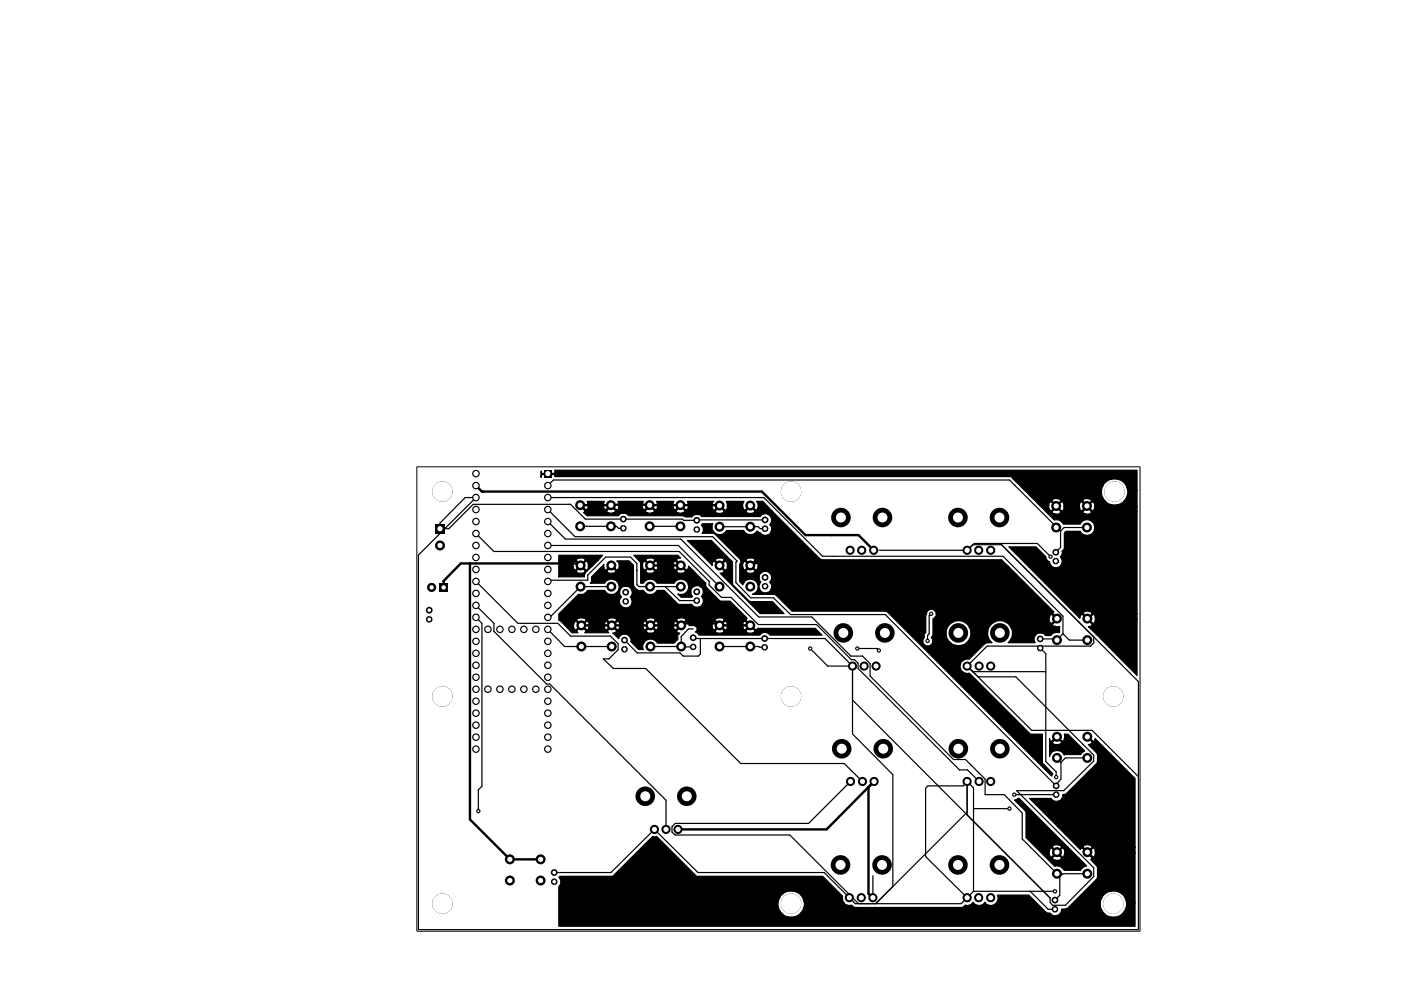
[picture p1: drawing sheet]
<svg xmlns="http://www.w3.org/2000/svg" width="297mm" height="210mm" viewBox="0 0 297 210" stroke-linecap="round" stroke-linejoin="round" font-family="sans-serif">
<path d="M88.4 99h153.3v98.4h-153.3z" fill="none" stroke="#000" stroke-width=".21"/>
<g fill="none" stroke="#000" stroke-width=".25">
<path d="M114.8 99.9v.3l.1 .2h2.6l.1-.2v-.5h123.5v4.3h-2a2.8 2.8 0 0 0-3.9-2.2 2.8 2.8 0 0 0-.9 4.4h-2.9a.95 .95 0 0 0-1.2-.5l-.6 .3v.2h-4.7a1.1 1.1 0 0 0-1.9 0l1 .9 .9-.9h4.7l.9 .9 .9-.9h2.9a2.81 2.81 0 0 0 3.2 .6 2.81 2.81 0 0 0 1.6-2.8h2v3.4h-9a.95 .95 0 0 0-.5-1l-.9 .9h-.4l-1-.9-.2 .1-.2 .9h-3.3l-.2-.9-.3-.1-1 .9h-.3l-.9-.9-.3 .1a1.25 1.25 0 0 0 .3 1.8l.9-1h.3l1 1a.67 .67 0 0 0 .5-.9h3.3l.2 .8 .2 .1 1-1h.4l.9 1 .2-.1 .3-.8h9v1.1h-9.7l-.9-.9-.9 .9h-4.7l-.9-.9-1 .9a.95 .95 0 0 0 1.2 .5l.6-.2 .1-.3h4.7a1.1 1.1 0 0 0 1.8 0h9.7v21.6h-9.5a1.19 1.19 0 0 0-2 0l1 .9 1-.9h9.5v1.2h-8.8a.95 .95 0 0 0-.5-1l-1.1 .9 1.1 1 .2-.1 .3-.8h8.8v11.9l-10.4-10.3 .5-.1 .4-.4-2.1-2.1h-.3l-.2 .8-15.1-15.1h5.8l2.1 2.1 .1 .5 .6 .5a1.32 1.32 0 0 0 1 1.3 1.32 1.32 0 0 0 1.5-.6 1.49 1.49 0 0 0-.2-1.7l.4-.5v-.7l.5-.6v-3.3l.3-.4h3.1a1.62 1.62 0 0 0 2.4 .5 1.62 1.62 0 0 0 0-2.5 1.62 1.62 0 0 0-2.4 .5h-3.7a1.47 1.47 0 0 0-1.9-.8l-9.2-9.3h-96.7l-.1-.4h-2.6l-.2 .6zM100.9 113.1l3.8 3.8h39.3l6.4 6.4v.7l2.6 2.7h2l5.8 5.7h12.3l7.4 7.5h.7l.7 .7v1.1l21.5 21.5h1.7l2.5 2.5M100.9 105.5l-12.2 12.2v79.4h152.7v-52.6l-29.1-29h-6.1l-1.2 1.2M100.9 105.5h-2.3l-5.3 5.4v1.2h1.9l5.1-5.2h20.7l3.1 3.2h20.6l.2 .2 17.3-.1M100.9 105.5v.2M116.1 110.6l3.8 3.7h24.4l16.6 16.5h11.2l8.3 8.3h2.5l1.6 1.6v2.6l17.7 17.7h2.5l4.2 4.2v3.3h4l3.8 3.9v5.5l8 7.9M116.1 105.5h45.9l12.4 12.4h38.3l12.7 12.7v3.8M116.1 103l1.2-1.2h96.7l10.9 10.8M116.1 108l5.8 5.8h29.2l5.2 5.2-.3 .2v4.3l3.2 3.2h4.8l3.6 3.6h20.1l36.1 36.2M116.1 115.7h27.7l8.8 8.7M118.5 117.7h9.3l-1 1.1h-2.7l-.1-.3a1.72 1.72 0 0 0-1.7 0l-.1 .3 .9 1 1-1h2.7l-1.2 1.2h-.9a.81 .81 0 0 0-.5-1l-.9 .9h-.3l-1-.9-.2 .1a1.17 1.17 0 0 0 .2 1.8l1-1h.3l.9 1a.64 .64 0 0 0 .5-.9h.9l-1.1 1h-.4l-1-.9-.9 .9 .1 .3a1.17 1.17 0 0 0 1.8-.3h.4l-.5 .6-.1 .7h-5.4zM123 111.6h7.7l.4 .4h1.1"/>
<path d="M123 107l1.2 1.1 .3-.1a1.72 1.72 0 0 0 0-1.7h3.6l-.1 .2a1.24 1.24 0 0 0 .5 1.6l1.1-1.1 1.1 1.1 .3-.1 .2-.4-.2-1.3h5.4l-.2 .5v.6l.2 .6 .3 .1 1.1-1.1 1.2 1.1a1.22 1.22 0 0 0 .2-1.8h3.7l-.1 .2a1.24 1.24 0 0 0 .4 1.6l1.1-1.1 1.1 1.1 .3-.1 .2-.4-.2-1.3h5.6l-.2 .3a1.24 1.24 0 0 0 .4 1.6l1.1-1.1 1.1 1.1 .3-.1 .2-1.1-.2-.7h3.8l-.2 .3a1.22 1.22 0 0 0 .3 1.6l1.2-1.1 1.1 1.1 .3-.1a1.4 1.4 0 0 0-.1-1.8h1.3l2 2h-3.7l-.9-.9-.9 .9h-4.7l-.9-.9-.9 .9h-6.5l-.9-1-.9 1h-4.6l-1-1-1 1h-6.3l-.9-1-1 1 .1 .3 .8 .2 .9-.2 .1-.3h6.3l.1 .3a1.53 1.53 0 0 0 1.9-.3h4.6l.1 .3 .7 .2 .9-.2 .1-.3h6.5l.1 .3a1.17 1.17 0 0 0 1.7-.3h4.7l.1 .3a1.17 1.17 0 0 0 1.7-.3h3.7l10.1 10.2 .5 .2 38.2 .1h-52.5v-.3l-.5-.2-1.2 .2-.1 .3 .9 1 .9-1h52.5l1.2 1.2h-53a.81 .81 0 0 0-.5-1l-.9 .9h-.4l-1-.9-.2 .1a1.72 1.72 0 0 0 0 1.7l.2 .1 1-1h.4l.9 1 .3-.1 .2-.8h53l1 1h-54.7l-.9-.9-.9 .9 .2 .5a1.24 1.24 0 0 0 1.6-.5h54.7l3.3 3.3h-54.4l-.1-.5-.3-.4a1.34 1.34 0 0 0-.2-2.1 1.34 1.34 0 0 0-2 .7v.9l.3 .5a1.5 1.5 0 0 0 0 1.9 1.34 1.34 0 0 0 1.5 .3 1.34 1.34 0 0 0 .8-1.3h54.4l5.5 5.5h-.3l-.1 .3h-24.6v-.2a1.08 1.08 0 0 0-1.3-.7 1.08 1.08 0 0 0-.8 1.1l-.1 3.8-.4 .4v.8l-.2 .3v.7a1.07 1.07 0 0 0 1 .7 1.07 1.07 0 0 0 1-.7v-.7l-.2-.5 .3-.5v-3.4l.6-.5 .1-.6h24.6l1.2 1.1h-.4l-.9-.9-.4 .2a1.49 1.49 0 0 0 .1 1.6l.3 .1 .9-1h.4l-1.2 1.2 .3 .3 .7 .2 .5-.1v1.3l-1.3 .1-.5 .5h-1.1a1.34 1.34 0 0 0-1.9-.3 1.34 1.34 0 0 0-.3 1.9h-5.8l.4-.4a2.64 2.64 0 0 0-1.1-4.1 2.64 2.64 0 0 0-3.6 2.2h-3.5l-.1-.5a2.64 2.64 0 0 0-4.2-1.4 2.64 2.64 0 0 0 .4 4.4 2.64 2.64 0 0 0 3.9-2v-.5h3.5a2.55 2.55 0 0 0 .9 2.3h-1.1l-.5 .2-3.2 3.2a1.54 1.54 0 0 0-1.9 1.5 1.54 1.54 0 0 0 1.9 1.5l12.7 12.8 .3 .2h2.5v6.1l2.2 2.2-.2 .5-34.9-34.8-20.2-.1-3.6-3.6h-4.8l.4-.1a1.65 1.65 0 0 0 .5-2.4 1.65 1.65 0 0 0-2.4-.4l-.5 .9-.7-.7v-3.7l.3-.4-.1-.5-5.5-5.5-2.6-.1a1.18 1.18 0 0 0-.2-1.7l.3-.4h2.2l-.2 .2a1.75 1.75 0 0 0 2.1 2.1l.9-.8h3.7a1.63 1.63 0 0 0 2.2 .7l.7-.6 .7 .6a1.35 1.35 0 0 0 1.9-.1 1.35 1.35 0 0 0 0-1.9 1.33 1.33 0 0 0-.1-2 1.33 1.33 0 0 0-2 .3h-12.3l-.4-.3a1.47 1.47 0 0 0-1.7 .4h-1.4l-.5-.3h-11.5a1.38 1.38 0 0 0-2.2 0h-6.6l-.8-.6 .4-.4-1.2-1.2zM132.2 110.1v.1M137.7 111.6h6.6M145.7 114.6h5.1l4.2 4.2h-1.5l-.1-.3a1.72 1.72 0 0 0-1.6 0l-.1 .3 .9 1 .9-1h1.5l.3 .3v.9h-1.1a.81 .81 0 0 0-.5-1l-.9 .9 .9 1a.64 .64 0 0 0 .5-.9h1.1v3.9l3.5 3.5 .3 .2h4.7l2.4 2.5h-5.1l-8.4-8.6a.74 .74 0 0 0 .8-.5l-2-2a.64 .64 0 0 0-.5 .8zM152.6 111.7h8.2l.4 .4h1M186.4 116.7h18.6M205 116.7l1.6-1.5h13.3l2.8 2.8M224.9 112.6v3.5l-1.1 1M230.5 111.8h-4.9l-.7 .8M100.9 128.4l3.8 3.8v1.7l11.2 11.1h.7l24.6 24.7v6.2M100.9 123.3l8.9 8.9h8.5l2.7 2.7h8.4l1.6 1.6v1.3l-1.9 1.9h-1.2l2.1 2h6.9l20.1 20.2h22l3.9 3.8M100.9 130.9l1.3 1.3v34.5l-.8 .8v4.5"/>
<path d="M116.1 123.3l.3-.3h8.2v-1.1l3.8-3.8h5.3l1.3 1.4v4.5l.5 .4h8.8M116.1 133.4l3.6 3.7h10M125.4 122.3l2.6-2.6v.1l.2 1 .3 .1 1.2-1.1 1.1 1.1a1.07 1.07 0 0 0 0-1.9l2.6-.1 .9 .9v1.2h-3.7l-.9-.9-1 .9 .1 .3a1.17 1.17 0 0 0 1.8-.3h3.7v3.2l.8 .9 1.3 .1a1.74 1.74 0 0 0 2 .8l.9-.8h1.5l2.4 2.4h-9.1l-.5-1a1.35 1.35 0 0 0 .1-1.9 1.35 1.35 0 0 0-2 0 1.35 1.35 0 0 0 .1 1.9 1.33 1.33 0 0 0 .1 2 1.33 1.33 0 0 0 1.9-.3l.3-.7h9.1l.6 .5h2.9l.1 .3a1.35 1.35 0 0 0 1.9-.1 1.35 1.35 0 0 0 0-1.9 1.34 1.34 0 0 0-.2-2.1 1.34 1.34 0 0 0-2 .8v.8l.3 .5-.1 .2h-2.3l-.7-.7 .2 .1a1.67 1.67 0 0 0 1.9-.8 1.67 1.67 0 0 0-.4-2.1 1.65 1.65 0 0 0-2.5 .6h-3.6l-.2-.3a1.64 1.64 0 0 0-2.7 .3h-.6v-4.4l-1.4-1.6h9.3l.6 .6a.74 .74 0 0 0-.8 .5h-4.7l-.1-.3a1.72 1.72 0 0 0-1.7 0l-.1 .3 1 1 .9-1h4.7l1.1 1.1h-.4l-1-.9-.3 .3-.1 .7h-3.3l-.2-.9-.3-.1-1 .9h-.3l-.9-.9-.5 .3a1.24 1.24 0 0 0 .5 1.6l.9-1h.3l1 1 .3-.1 .2-.8h3.3l.1 .8 .3 .1 1-1h.4l.9 1 .2-.1 .3-.8 1 1h-1.7l-.9-.9-.9 .9h-4.7l-.9-.9-1 .9 .1 .3a1.17 1.17 0 0 0 1.8-.3h4.7v.3a1.17 1.17 0 0 0 1.8-.3h1.7l2.6 2.7v.6l.2 .4 2.8 2.7 2.2 .1 3.6 3.6-.2 .4h-4.7l-.1-.3-.4-.2-1.2 .2-.1 .3h-6.3l-.1-.3-.5-.2-1.3 .2v.3h-4.6l-.1-.3-.5-.2-1.2 .2-.1 .3h-6.2l-.2-.3a1.72 1.72 0 0 0-1.7 0l-.1 .3h-4.6l-.2-.4-1-.1-.6 .2-.1 .3 1 1 .9-1h4.6l.9 1 1.1-1h6.2l1 1 .9-1h4.6l1 1 .9-1h6.3l.9 1 .9-1h4.7l1.1 1.1h-.4l-1-.9-.3 .3-.1 .7h-3.3l-.2-.9-.3-.1-.9 .9h-.4l-.9-.9-.4 .3a1.24 1.24 0 0 0 .4 1.6l.9-1h.4l.9 1 .3-.1 .2-.8h3.3l.2 .8 .2 .1 1-1h.4l.9 1 .4-.4h12.2l.5 .5h-13.3l-.9-.9-.9 .9h-4.7l-.9-.9-.9 .9 .2 .5a1.24 1.24 0 0 0 1.6-.5h4.7l.1 .3a1.17 1.17 0 0 0 1.7-.3h13.3l1 1h-11l-.3-.3a1.27 1.27 0 0 0-1.9 .3h-12.9l-.1-.3-.7-.4 .4-.4-.1-.6-.5-.4h-1.1l-.3-.8-.2-.1-1 .9h-.4l-.9-.9a.87 .87 0 0 0-.5 1h-3.2l-.1-.7-.4-.3-1 .9h-.3l-1-.9a.87 .87 0 0 0-.5 1h-4.9l-.1-.7-.4-.3-1 .9h-.3l-1-.9a.87 .87 0 0 0-.5 1h-3.2l-.1-.7-.4-.3-.9 .9h-.5l-.9-.9a1.1 1.1 0 0 0 0 1.9l.9-1h.5l.9 1 .3-.1 .2-.8h3.2a.74 .74 0 0 0 .5 .9l1-1h.3l1 1 .3-.1 .2-.8h4.9l.2 .8 .3 .1 1-1h.3l1 1 .2-.1 .3-.8h3.2l.1 .5 .4 .4 .9-1h.4l-1.1 1.1h-4.6l-.9-.9-1 .9 .3 .5a1.24 1.24 0 0 0 1.6-.5h4.6l.2 .5h.4l-.4 .5v1l-.8 .7h-3.5l-.2-.3a1.67 1.67 0 0 0-2-.4 1.67 1.67 0 0 0-.9 1.9l.1 .1h-1l-1.7-1.7 .1-.1a1.34 1.34 0 0 0-1.1-1.4 1.34 1.34 0 0 0-1.5 .9l-1.3-1.2h.4l.5-.5-1.1-.9-.9 .9 .3 .5h-5.1l.2-.5-.9-.9-1 .9 .2 .5h-1.2l-2.5-2.6-.3-.1v-1.3l4.1-4.2a1.74 1.74 0 0 0 2-.8h3.6l.4 .5a1.66 1.66 0 0 0 2.1 0 1.66 1.66 0 0 0 .4-2 1.64 1.64 0 0 0-2.9 0h-3l.2-.3zM129.6 124.4h-6.5l-6.5 6.5h-.5M137.9 137.1h6.5M141 124.4l3.1 2.9h3.6M147 135.2l.1 .2h27.8l5.8 5.8M147 133.3h-1l-1.6 1.7v2.2h2.6M148.5 135.4v3.3l-.4 .4h-3.2l-.7-.7h-9.1l-2.7-2.7M152.6 137.1h8.3l.2 .1h1M171.8 137.5l3.7 3.7h5.2M181.8 137.5h.1"/>
<path d="M181.8 137.5h4.2l.3 .4M196.7 135.9h.1M197.4 130.1l-.4 .5v3.8l-.3 .3v1.2M220.5 137.4l1.2 1.2v22.9l2.2 2.2v1.1M220.5 135.5h3.3l.3 .2M224.1 135.7h.1M225.4 134.4l1.3 1.3h3.8M225.4 134.4l-1.3 1.3M231.9 135v1.3l-.7 .7h-21.9l-4.3 4.2M180.7 141.2v14.4l8.6 8.7v23.7M180.7 148.4l42 42M205 141.2l13.8 13.7h12.7l9.9 9.8"/>
<path d="M205 141.2l1.3 1.2h15.4M206 142.2l1.4 1.3h8l16.5 16.6v1.3l-6.4 6.2h-10l16.4 16.4v1.8l-6 6.1h-2.7l-.5-.6v-.9M206.9 141.2h.7M222.5 156.6l.2 .5 .3 .1 1.1-1.1 1.1 1.1a.95 .95 0 0 0 .5-1.2v-.3h.7l1.7 1.7h-3l-1-1-1 1 .1 .2a1.25 1.25 0 0 0 1.9-.2h3l1.9 1.8-.9 .8-3.5 .1a1.62 1.62 0 0 0-1.7-1 1.62 1.62 0 0 0-1.4 1.3zM180.7 165.3l-9.3 9.3h-28.2l-.7 .7v1.1l.7 .6h24.3l14.5 14.6M205 165.7l1.4 1.3v22M205 165.7v7.1l17.7 17.6M205 165.7l-.8 .9h-7.4l-.6 .5v14.5l8.8 8.7M205 172.2l-19.3 19.4M206.4 171.4h7.6M210 165.7l-.4 .5M214 171.4h.1"/>
<path d="M215 168.5h.1M215 168.5h8.9M215.1 169.6l1-.3 10.3 10.3h-1.3l-.1-.2a1.25 1.25 0 0 0-1.9 .2l1 1 1-1h1.3l1.2 1.2h-1.9a.95 .95 0 0 0-.5-1l-.9 .9h-.4l-.9-.9-.3 .1a1.25 1.25 0 0 0 .3 1.8l.9-1h.4l.9 1h.3l.2-.9h1.9l1.1 1.1h-3.6l-1-.9-1 .9 .1 .3a1.25 1.25 0 0 0 1.9-.3h3.6l1.7 1.7-.6 .2-.7 .7h-3.5l-.2-.3a1.57 1.57 0 0 0-1.8-.5l-6.1-6.1v-5.3v-.3zM223.8 166.5l.1 .1M223.9 164.8h.1M224.1 160.7l.8 .9M224.9 161.6v3.6l-1.1 1.3M230.5 160.7h-4.6l-1 .9M114.6 186.7l.3 .2M117.5 185h12l9.3-9.1 9.2 9.1h26.7l6.6 6.6h22.5l2.6-2.6M118.6 185.8h11.3l8.5-8.5h.8l8.5 8.5h26.7l4.3 4.2-.1 .5 .3 .9h-8.4a2.81 2.81 0 0 0-4.2-2.1 2.81 2.81 0 0 0 0 4.8 2.81 2.81 0 0 0 4.2-2.1v-.6h8.4l.5 .4 .5 .2 .6-.1 .7 .5h22.8l.7-.5a1.4 1.4 0 0 0 1.7-.6 1.44 1.44 0 0 0 2.4 0 1.52 1.52 0 0 0 2 .5 1.52 1.52 0 0 0 .6-2h6.7l3.8 3.7a1.27 1.27 0 0 1 1.3 .6 1.36 1.36 0 0 0 1.9-1.4h.8l.4-.1 6.1-6.1 .3-.4v-2.2l-1.4-1.7 .3-.3-2.1-2.1-.4 .3-10.8-10.8h4.6a1.34 1.34 0 0 0 1.5 .5 1.34 1.34 0 0 0 .9-1.4h.7l6.5-6.6 .2-.3v-1.5l-2-2.1 .5-.1 .4-.4-1.2-1.1 .2-.2 1.2 1.1 .2-.1 .2-.5 8.5 8.5v14.5h-9.1a1.19 1.19 0 0 0-2 0l1 1 1-1h9.1v1.2h-8.4a.95 .95 0 0 0-.5-1l-1.1 .9 1.1 1h.2l.3-.9h8.4v10.6h-1.8a2.81 2.81 0 0 0-4.3-2.1 2.81 2.81 0 0 0 0 4.8 2.81 2.81 0 0 0 4.3-2.1v-.6h1.8v5h-122.2v-8.4a1.3 1.3 0 0 0 0-1.9zM180.6 189.8l-.5 .5"/>
<path d="M185.1 185.7v4.6M206.4 189h17.3M209.6 189.9l.4 .4M218.4 189l3.8 3.8h1.5M223.7 189h.1M224.7 185.8v4l-1 1M230.5 185.3h-5.1l-.7 .5"/>
</g>
<path d="M99.6 119.5v54.2l8.5 8.5h6.5M100.9 103l1.3 1.2h59.3l9.3 9.3h11.2l3.2 3.2M123 107.1l14.7-.1 14.9 .2M123.1 119.9l-.3-.4h-25.1l-3.6 3.7v1.3M129.9 119.6l-.3 .3M137.6 119.6l.2 .3h6.5M159.1 119.9l.5-.5h52.6l11.9 11.7M123.3 132.6h21.1l.4-.4h7.3l.5 .4h6.5M184.1 166.9l-8.9 9h-31.5M184.1 166.9v22.6l1 .8M185.3 165.7l-1.2 1.2" fill="none" stroke="#000" stroke-width=".51"/>
<g fill="#000">
<path d="M92.3 111.2h2v1.9h-2zM115.3 99.7h1.6v1.6h-1.6zM114.8 99.9v.3l.1 .2h2.6l.1-.2v-.5h123.5v4.3h-2a2.8 2.8 0 0 0-3.9-2.2 2.8 2.8 0 0 0-.9 4.4h-2.9a.95 .95 0 0 0-1.2-.5l-.6 .3v.2h-4.7a1.1 1.1 0 0 0-1.9 0l1 .9 .9-.9h4.7l.9 .9 .9-.9h2.9a2.81 2.81 0 0 0 3.2 .6 2.81 2.81 0 0 0 1.6-2.8h2v3.4h-9a.95 .95 0 0 0-.5-1l-.9 .9h-.4l-1-.9-.2 .1-.2 .9h-3.3l-.2-.9-.3-.1-1 .9h-.3l-.9-.9-.3 .1a1.25 1.25 0 0 0 .3 1.8l.9-1h.3l1 1a.67 .67 0 0 0 .5-.9h3.3l.2 .8 .2 .1 1-1h.4l.9 1 .2-.1 .3-.8h9v1.1h-9.7l-.9-.9-.9 .9h-4.7l-.9-.9-1 .9a.95 .95 0 0 0 1.2 .5l.6-.2 .1-.3h4.7a1.1 1.1 0 0 0 1.8 0h9.7v21.6h-9.5a1.19 1.19 0 0 0-2 0l1 .9 1-.9h9.5v1.2h-8.8a.95 .95 0 0 0-.5-1l-1.1 .9 1.1 1 .2-.1 .3-.8h8.8v11.9l-10.4-10.3 .5-.1 .4-.4-2.1-2.1h-.3l-.2 .8-15.1-15.1h5.8l2.1 2.1 .1 .5 .6 .5a1.32 1.32 0 0 0 1 1.3 1.32 1.32 0 0 0 1.5-.6 1.49 1.49 0 0 0-.2-1.7l.4-.5v-.7l.5-.6v-3.3l.3-.4h3.1a1.62 1.62 0 0 0 2.4 .5 1.62 1.62 0 0 0 0-2.5 1.62 1.62 0 0 0-2.4 .5h-3.7a1.47 1.47 0 0 0-1.9-.8l-9.2-9.3h-96.7l-.1-.4h-2.6l-.2 .6zM131.7 111.5l.5-.2v1.4a.7 .7 0 0 1-.7-.4 .7 .7 0 0 1 .2-.8zM132.2 111.3a.7 .7 0 0 1 .7 .7 .7 .7 0 0 1-.7 .7zM125.4 122.3l2.6-2.6v.1l.2 1 .3 .1 1.2-1.1 1.1 1.1a1.07 1.07 0 0 0 0-1.9l2.6-.1 .9 .9v1.2h-3.7l-.9-.9-1 .9 .1 .3a1.17 1.17 0 0 0 1.8-.3h3.7v3.2l.8 .9 1.3 .1a1.74 1.74 0 0 0 2 .8l.9-.8h1.5l2.4 2.4h-9.1l-.5-1a1.35 1.35 0 0 0 .1-1.9 1.35 1.35 0 0 0-2 0 1.35 1.35 0 0 0 .1 1.9 1.33 1.33 0 0 0 .1 2 1.33 1.33 0 0 0 1.9-.3l.3-.7h9.1l.6 .5h2.9l.1 .3a1.35 1.35 0 0 0 1.9-.1 1.35 1.35 0 0 0 0-1.9 1.34 1.34 0 0 0-.2-2.1 1.34 1.34 0 0 0-2 .8v.8l.3 .5-.1 .2h-2.3l-.7-.7 .2 .1a1.67 1.67 0 0 0 1.9-.8 1.67 1.67 0 0 0-.4-2.1 1.65 1.65 0 0 0-2.5 .6h-3.6l-.2-.3a1.64 1.64 0 0 0-2.7 .3h-.6v-4.4l-1.4-1.6h9.3l.6 .6a.74 .74 0 0 0-.8 .5h-4.7l-.1-.3a1.72 1.72 0 0 0-1.7 0l-.1 .3 1 1 .9-1h4.7l1.1 1.1h-.4l-1-.9-.3 .3-.1 .7h-3.3l-.2-.9-.3-.1-1 .9h-.3l-.9-.9-.5 .3a1.24 1.24 0 0 0 .5 1.6l.9-1h.3l1 1 .3-.1 .2-.8h3.3l.1 .8 .3 .1 1-1h.4l.9 1 .2-.1 .3-.8 1 1h-1.7l-.9-.9-.9 .9h-4.7l-.9-.9-1 .9 .1 .3a1.17 1.17 0 0 0 1.8-.3h4.7v.3a1.17 1.17 0 0 0 1.8-.3h1.7l2.6 2.7v.6l.2 .4 2.8 2.7 2.2 .1 3.6 3.6-.2 .4h-4.7l-.1-.3-.4-.2-1.2 .2-.1 .3h-6.3l-.1-.3-.5-.2-1.3 .2v.3h-4.6l-.1-.3-.5-.2-1.2 .2-.1 .3h-6.2l-.2-.3a1.72 1.72 0 0 0-1.7 0l-.1 .3h-4.6l-.2-.4-1-.1-.6 .2-.1 .3 1 1 .9-1h4.6l.9 1 1.1-1h6.2l1 1 .9-1h4.6l1 1 .9-1h6.3l.9 1 .9-1h4.7l1.1 1.1h-.4l-1-.9-.3 .3-.1 .7h-3.3l-.2-.9-.3-.1-.9 .9h-.4l-.9-.9-.4 .3a1.24 1.24 0 0 0 .4 1.6l.9-1h.4l.9 1 .3-.1 .2-.8h3.3l.2 .8 .2 .1 1-1h.4l.9 1 .4-.4h12.2l.5 .5h-13.3l-.9-.9-.9 .9h-4.7l-.9-.9-.9 .9 .2 .5a1.24 1.24 0 0 0 1.6-.5h4.7l.1 .3a1.17 1.17 0 0 0 1.7-.3h13.3l1 1h-11l-.3-.3a1.27 1.27 0 0 0-1.9 .3h-12.9l-.1-.3-.7-.4 .4-.4-.1-.6-.5-.4h-1.1l-.3-.8-.2-.1-1 .9h-.4l-.9-.9a.87 .87 0 0 0-.5 1h-3.2l-.1-.7-.4-.3-1 .9h-.3l-1-.9a.87 .87 0 0 0-.5 1h-4.9l-.1-.7-.4-.3-1 .9h-.3l-1-.9a.87 .87 0 0 0-.5 1h-3.2l-.1-.7-.4-.3-.9 .9h-.5l-.9-.9a1.1 1.1 0 0 0 0 1.9l.9-1h.5l.9 1 .3-.1 .2-.8h3.2a.74 .74 0 0 0 .5 .9l1-1h.3l1 1 .3-.1 .2-.8h4.9l.2 .8 .3 .1 1-1h.3l1 1 .2-.1 .3-.8h3.2l.1 .5 .4 .4 .9-1h.4l-1.1 1.1h-4.6l-.9-.9-1 .9 .3 .5a1.24 1.24 0 0 0 1.6-.5h4.6l.2 .5h.4l-.4 .5v1l-.8 .7h-3.5l-.2-.3a1.67 1.67 0 0 0-2-.4 1.67 1.67 0 0 0-.9 1.9l.1 .1h-1l-1.7-1.7 .1-.1a1.34 1.34 0 0 0-1.1-1.4 1.34 1.34 0 0 0-1.5 .9l-1.3-1.2h.4l.5-.5-1.1-.9-.9 .9 .3 .5h-5.1l.2-.5-.9-.9-1 .9 .2 .5h-1.2l-2.5-2.6-.3-.1v-1.3l4.1-4.2a1.74 1.74 0 0 0 2-.8h3.6l.4 .5a1.66 1.66 0 0 0 2.1 0 1.66 1.66 0 0 0 .4-2 1.64 1.64 0 0 0-2.9 0h-3l.2-.3zM147.2 111.8l.5-.2v1.4a.7 .7 0 0 1-.6-.5 .7 .7 0 0 1 .1-.7zM147.7 111.6a.7 .7 0 0 1 .7 .7 .7 .7 0 0 1-.7 .7zM145.7 114.6h5.1l4.2 4.2h-1.5l-.1-.3a1.72 1.72 0 0 0-1.6 0l-.1 .3 .9 1 .9-1h1.5l.3 .3v.9h-1.1a.81 .81 0 0 0-.5-1l-.9 .9 .9 1a.64 .64 0 0 0 .5-.9h1.1v3.9l3.5 3.5 .3 .2h4.7l2.4 2.5h-5.1l-8.4-8.6a.74 .74 0 0 0 .8-.5l-2-2a.64 .64 0 0 0-.5 .8zM123 107l1.2 1.1 .3-.1a1.72 1.72 0 0 0 0-1.7h3.6l-.1 .2a1.24 1.24 0 0 0 .5 1.6l1.1-1.1 1.1 1.1 .3-.1 .2-.4-.2-1.3h5.4l-.2 .5v.6l.2 .6 .3 .1 1.1-1.1 1.2 1.1a1.22 1.22 0 0 0 .2-1.8h3.7l-.1 .2a1.24 1.24 0 0 0 .4 1.6l1.1-1.1 1.1 1.1 .3-.1 .2-.4-.2-1.3h5.6l-.2 .3a1.24 1.24 0 0 0 .4 1.6l1.1-1.1 1.1 1.1 .3-.1 .2-1.1-.2-.7h3.8l-.2 .3a1.22 1.22 0 0 0 .3 1.6l1.2-1.1 1.1 1.1 .3-.1a1.4 1.4 0 0 0-.1-1.8h1.3l2 2h-3.7l-.9-.9-.9 .9h-4.7l-.9-.9-.9 .9h-6.5l-.9-1-.9 1h-4.6l-1-1-1 1h-6.3l-.9-1-1 1 .1 .3 .8 .2 .9-.2 .1-.3h6.3l.1 .3a1.53 1.53 0 0 0 1.9-.3h4.6l.1 .3 .7 .2 .9-.2 .1-.3h6.5l.1 .3a1.17 1.17 0 0 0 1.7-.3h4.7l.1 .3a1.17 1.17 0 0 0 1.7-.3h3.7l10.1 10.2 .5 .2 38.2 .1h-52.5v-.3l-.5-.2-1.2 .2-.1 .3 .9 1 .9-1h52.5l1.2 1.2h-53a.81 .81 0 0 0-.5-1l-.9 .9h-.4l-1-.9-.2 .1a1.72 1.72 0 0 0 0 1.7l.2 .1 1-1h.4l.9 1 .3-.1 .2-.8h53l1 1h-54.7l-.9-.9-.9 .9 .2 .5a1.24 1.24 0 0 0 1.6-.5h54.7l3.3 3.3h-54.4l-.1-.5-.3-.4a1.34 1.34 0 0 0-.2-2.1 1.34 1.34 0 0 0-2 .7v.9l.3 .5a1.5 1.5 0 0 0 0 1.9 1.34 1.34 0 0 0 1.5 .3 1.34 1.34 0 0 0 .8-1.3h54.4l5.5 5.5h-.3l-.1 .3h-24.6v-.2a1.08 1.08 0 0 0-1.3-.7 1.08 1.08 0 0 0-.8 1.1l-.1 3.8-.4 .4v.8l-.2 .3v.7a1.07 1.07 0 0 0 1 .7 1.07 1.07 0 0 0 1-.7v-.7l-.2-.5 .3-.5v-3.4l.6-.5 .1-.6h24.6l1.2 1.1h-.4l-.9-.9-.4 .2a1.49 1.49 0 0 0 .1 1.6l.3 .1 .9-1h.4l-1.2 1.2 .3 .3 .7 .2 .5-.1v1.3l-1.3 .1-.5 .5h-1.1a1.34 1.34 0 0 0-1.9-.3 1.34 1.34 0 0 0-.3 1.9h-5.8l.4-.4a2.64 2.64 0 0 0-1.1-4.1 2.64 2.64 0 0 0-3.6 2.2h-3.5l-.1-.5a2.64 2.64 0 0 0-4.2-1.4 2.64 2.64 0 0 0 .4 4.4 2.64 2.64 0 0 0 3.9-2v-.5h3.5a2.55 2.55 0 0 0 .9 2.3h-1.1l-.5 .2-3.2 3.2a1.54 1.54 0 0 0-1.9 1.5 1.54 1.54 0 0 0 1.9 1.5l12.7 12.8 .3 .2h2.5v6.1l2.2 2.2-.2 .5-34.9-34.8-20.2-.1-3.6-3.6h-4.8l.4-.1a1.65 1.65 0 0 0 .5-2.4 1.65 1.65 0 0 0-2.4-.4l-.5 .9-.7-.7v-3.7l.3-.4-.1-.5-5.5-5.5-2.6-.1a1.18 1.18 0 0 0-.2-1.7l.3-.4h2.2l-.2 .2a1.75 1.75 0 0 0 2.1 2.1l.9-.8h3.7a1.63 1.63 0 0 0 2.2 .7l.7-.6 .7 .6a1.35 1.35 0 0 0 1.9-.1 1.35 1.35 0 0 0 0-1.9 1.33 1.33 0 0 0-.1-2 1.33 1.33 0 0 0-2 .3h-12.3l-.4-.3a1.47 1.47 0 0 0-1.7 .4h-1.4l-.5-.3h-11.5a1.38 1.38 0 0 0-2.2 0h-6.6l-.8-.6 .4-.4-1.2-1.2zM161.7 111.6l.5-.2v1.4a.7 .7 0 0 1-.6-.4 .7 .7 0 0 1 .1-.8zM162.2 111.4a.7 .7 0 0 1 .7 .7 .7 .7 0 0 1-.7 .7z"/>
<path d="M223.3 118.5l.5-.2v1.4a.7 .7 0 0 1-.6-.5 .7 .7 0 0 1 .1-.7zM223.8 118.3a.7 .7 0 0 1 .7 .7 .7 .7 0 0 1-.7 .7zM90.5 130.8l.5-.2v1.4a.7 .7 0 0 1-.6-.4 .7 .7 0 0 1 .1-.8zM91 130.6a.7 .7 0 0 1 .7 .7 .7 .7 0 0 1-.7 .7zM93.1 123.7h1.8v1.8h-1.8zM118.5 117.7h9.3l-1 1.1h-2.7l-.1-.3a1.72 1.72 0 0 0-1.7 0l-.1 .3 .9 1 1-1h2.7l-1.2 1.2h-.9a.81 .81 0 0 0-.5-1l-.9 .9h-.3l-1-.9-.2 .1a1.17 1.17 0 0 0 .2 1.8l1-1h.3l.9 1a.64 .64 0 0 0 .5-.9h.9l-1.1 1h-.4l-1-.9-.9 .9 .1 .3a1.17 1.17 0 0 0 1.8-.3h.4l-.5 .6-.1 .7h-5.4zM131.9 137.2l.5-.2v1.4a.7 .7 0 0 1-.6-.5 .7 .7 0 0 1 .1-.7zM132.4 137a.7 .7 0 0 1 .7 .7 .7 .7 0 0 1-.7 .7zM132.2 127l.5-.2v1.4a.7 .7 0 0 1-.7-.4 .7 .7 0 0 1 .2-.8zM132.7 126.8a.7 .7 0 0 1 .7 .7 .7 .7 0 0 1-.7 .7zM146.5 136.7l.5-.2v1.4a.7 .7 0 0 1-.7-.5 .7 .7 0 0 1 .2-.7zM147 136.5a.7 .7 0 0 1 .7 .7 .7 .7 0 0 1-.7 .7z"/>
<path d="M147.2 126.8l.5-.2v1.4a.7 .7 0 0 1-.6-.4 .7 .7 0 0 1 .1-.8zM147.7 126.6a.7 .7 0 0 1 .7 .7 .7 .7 0 0 1-.7 .7zM161.6 136.7l.5-.2v1.4a.7 .7 0 0 1-.6-.4 .7 .7 0 0 1 .1-.8zM162.1 136.5a.7 .7 0 0 1 .7 .7 .7 .7 0 0 1-.7 .7zM161.7 123.8l.5-.2v1.4a.7 .7 0 0 1-.6-.4 .7 .7 0 0 1 .1-.8zM162.2 123.6a.7 .7 0 0 1 .7 .7 .7 .7 0 0 1-.7 .7zM220 136.9l.5-.2v1.4a.7 .7 0 0 1-.6-.4 .7 .7 0 0 1 .1-.8zM220.5 136.7a.7 .7 0 0 1 .7 .7 .7 .7 0 0 1-.7 .7zM222.5 156.6l.2 .5 .3 .1 1.1-1.1 1.1 1.1a.95 .95 0 0 0 .5-1.2v-.3h.7l1.7 1.7h-3l-1-1-1 1 .1 .2a1.25 1.25 0 0 0 1.9-.2h3l1.9 1.8-.9 .8-3.5 .1a1.62 1.62 0 0 0-1.7-1 1.62 1.62 0 0 0-1.4 1.3zM118.6 185.8h11.3l8.5-8.5h.8l8.5 8.5h26.7l4.3 4.2-.1 .5 .3 .9h-8.4a2.81 2.81 0 0 0-4.2-2.1 2.81 2.81 0 0 0 0 4.8 2.81 2.81 0 0 0 4.2-2.1v-.6h8.4l.5 .4 .5 .2 .6-.1 .7 .5h22.8l.7-.5a1.4 1.4 0 0 0 1.7-.6 1.44 1.44 0 0 0 2.4 0 1.52 1.52 0 0 0 2 .5 1.52 1.52 0 0 0 .6-2h6.7l3.8 3.7a1.27 1.27 0 0 1 1.3 .6 1.36 1.36 0 0 0 1.9-1.4h.8l.4-.1 6.1-6.1 .3-.4v-2.2l-1.4-1.7 .3-.3-2.1-2.1-.4 .3-10.8-10.8h4.6a1.34 1.34 0 0 0 1.5 .5 1.34 1.34 0 0 0 .9-1.4h.7l6.5-6.6 .2-.3v-1.5l-2-2.1 .5-.1 .4-.4-1.2-1.1 .2-.2 1.2 1.1 .2-.1 .2-.5 8.5 8.5v14.5h-9.1a1.19 1.19 0 0 0-2 0l1 1 1-1h9.1v1.2h-8.4a.95 .95 0 0 0-.5-1l-1.1 .9 1.1 1h.2l.3-.9h8.4v10.6h-1.8a2.81 2.81 0 0 0-4.3-2.1 2.81 2.81 0 0 0 0 4.8 2.81 2.81 0 0 0 4.3-2.1v-.6h1.8v5h-122.2v-8.4a1.3 1.3 0 0 0 0-1.9zM215.1 169.6l1-.3 10.3 10.3h-1.3l-.1-.2a1.25 1.25 0 0 0-1.9 .2l1 1 1-1h1.3l1.2 1.2h-1.9a.95 .95 0 0 0-.5-1l-.9 .9h-.4l-.9-.9-.3 .1a1.25 1.25 0 0 0 .3 1.8l.9-1h.4l.9 1h.3l.2-.9h1.9l1.1 1.1h-3.6l-1-.9-1 .9 .1 .3a1.25 1.25 0 0 0 1.9-.3h3.6l1.7 1.7-.6 .2-.7 .7h-3.5l-.2-.3a1.57 1.57 0 0 0-1.8-.5l-6.1-6.1v-5.3v-.3zM223.4 168l.5-.2v1.4a.7 .7 0 0 1-.6-.4 .7 .7 0 0 1 .1-.8z"/>
<path d="M223.9 167.8a.7 .7 0 0 1 .7 .7 .7 .7 0 0 1-.7 .7zM117 186.4l.5-.2v1.4a.7 .7 0 0 1-.6-.4 .7 .7 0 0 1 .1-.8zM117.5 186.2a.7 .7 0 0 1 .7 .7 .7 .7 0 0 1-.7 .7zM223.2 192.3l.5-.2v1.4a.7 .7 0 0 1-.7-.4 .7 .7 0 0 1 .2-.8zM223.7 192.1a.7 .7 0 0 1 .7 .7 .7 .7 0 0 1-.7 .7z"/>
<circle cx="93.3" cy="115.7" r="1.06"/>
<circle cx="93.8" cy="104.2" r="2.16"/>
<circle cx="100.9" cy="113.1" r=".8"/>
<circle cx="100.9" cy="100.4" r=".8"/>
<circle cx="100.9" cy="108" r=".8"/>
<circle cx="100.9" cy="110.6" r=".8"/>
<circle cx="100.9" cy="115.7" r=".8"/>
<circle cx="100.9" cy="103" r=".8"/>
<circle cx="100.9" cy="105.5" r=".8"/>
<circle cx="100.9" cy="118.2" r=".8"/>
<circle cx="102.2" cy="104.2" r=".25"/>
<circle cx="116.1" cy="113.1" r=".8"/>
<circle cx="116.1" cy="108" r=".8"/>
<circle cx="116.1" cy="118.2" r=".8"/>
<circle cx="116.1" cy="105.5" r=".8"/>
<circle cx="116.1" cy="115.7" r=".8"/>
<circle cx="116.1" cy="110.6" r=".8"/>
<circle cx="116.1" cy="103" r=".8"/>
<circle cx="123" cy="107.1" r="1.06"/>
<circle cx="123" cy="111.6" r="1.06"/>
<circle cx="123.1" cy="119.9" r="1.06"/>
<circle cx="129.5" cy="111.6" r="1.06"/>
<circle cx="129.5" cy="107.1" r="1.06"/>
<circle cx="129.6" cy="119.9" r="1.06"/>
<circle cx="132.2" cy="110.1" r=".72"/>
<circle cx="137.7" cy="107.1" r="1.06"/>
<circle cx="137.7" cy="111.6" r="1.06"/>
<circle cx="137.8" cy="119.9" r="1.06"/>
<circle cx="144.3" cy="107.1" r="1.06"/>
<circle cx="144.3" cy="111.6" r="1.06"/>
<circle cx="144.3" cy="119.9" r="1.06"/>
<circle cx="147.7" cy="110.3" r=".72"/>
<circle cx="152.6" cy="107.2" r="1.06"/>
<circle cx="152.6" cy="111.7" r="1.06"/>
<circle cx="152.6" cy="119.9" r="1.06"/>
<circle cx="159.1" cy="107.2" r="1.06"/>
<circle cx="159.1" cy="111.7" r="1.06"/>
<circle cx="159.1" cy="119.9" r="1.06"/>
<circle cx="162.2" cy="110.2" r=".72"/>
<circle cx="167.7" cy="104.2" r="2.16"/>
<circle cx="178.3" cy="109.7" r="2.07"/>
<circle cx="180.2" cy="116.7" r=".97"/>
<circle cx="182.7" cy="116.7" r=".97"/>
<circle cx="185.2" cy="116.7" r=".97"/>
<circle cx="187.1" cy="109.7" r="2.07"/>
<circle cx="203.1" cy="109.7" r="2.07"/>
<circle cx="205" cy="116.7" r=".97"/>
<circle cx="207.5" cy="116.7" r=".97"/>
<circle cx="210" cy="116.7" r=".97"/>
<circle cx="211.9" cy="109.7" r="2.07"/>
<circle cx="222.7" cy="118" r=".47"/>
<circle cx="223.8" cy="117.1" r=".72"/>
<circle cx="223.9" cy="111.8" r="1.06"/>
<circle cx="223.9" cy="107.3" r="1.06"/>
<circle cx="230.4" cy="111.8" r="1.06"/>
<circle cx="230.4" cy="107.3" r="1.06"/>
<circle cx="236.3" cy="104.2" r="2.16"/>
<circle cx="91" cy="129.4" r=".72"/>
<circle cx="91.5" cy="124.5" r=".97"/>
<circle cx="100.9" cy="130.9" r=".8"/>
<circle cx="100.9" cy="133.4" r=".8"/>
<circle cx="100.9" cy="120.7" r=".8"/>
<circle cx="100.9" cy="123.3" r=".8"/>
<circle cx="100.9" cy="136" r=".8"/>
<circle cx="100.9" cy="128.4" r=".8"/>
<circle cx="100.9" cy="138.5" r=".8"/>
<circle cx="100.9" cy="125.8" r=".8"/>
<circle cx="103.4" cy="133.4" r=".8"/>
<circle cx="106" cy="133.4" r=".8"/>
<circle cx="108.5" cy="133.4" r=".8"/>
<circle cx="111.1" cy="133.4" r=".8"/>
<circle cx="113.6" cy="133.4" r=".8"/>
<circle cx="116.1" cy="130.9" r=".8"/>
<circle cx="116.1" cy="123.3" r=".8"/>
<circle cx="116.1" cy="136" r=".8"/>
<circle cx="116.1" cy="133.4" r=".8"/>
<circle cx="116.1" cy="120.7" r=".8"/>
<circle cx="116.1" cy="128.4" r=".8"/>
<circle cx="116.1" cy="125.8" r=".8"/>
<circle cx="116.1" cy="138.5" r=".8"/>
<circle cx="123.1" cy="124.4" r="1.06"/>
<circle cx="123.3" cy="132.6" r="1.06"/>
<circle cx="123.3" cy="137.1" r="1.06"/>
<circle cx="129.6" cy="124.4" r="1.06"/>
<circle cx="129.7" cy="137.1" r="1.06"/>
<circle cx="129.7" cy="132.6" r="1.06"/>
<circle cx="132.4" cy="135.7" r=".72"/>
<circle cx="132.7" cy="125.6" r=".72"/>
<circle cx="137.8" cy="124.4" r="1.06"/>
<circle cx="137.9" cy="132.6" r="1.06"/>
<circle cx="137.9" cy="137.1" r="1.06"/>
<circle cx="144.3" cy="124.4" r="1.06"/>
<circle cx="144.4" cy="132.6" r="1.06"/>
<circle cx="144.4" cy="137.1" r="1.06"/>
<circle cx="147" cy="135.2" r=".72"/>
<circle cx="147.7" cy="125.5" r=".72"/>
<circle cx="152.6" cy="137.1" r="1.06"/>
<circle cx="152.6" cy="132.6" r="1.06"/>
<circle cx="152.6" cy="124.4" r="1.06"/>
<circle cx="159.1" cy="132.6" r="1.06"/>
<circle cx="159.1" cy="137.1" r="1.06"/>
<circle cx="159.1" cy="124.4" r="1.06"/>
<circle cx="162.1" cy="135.4" r=".72"/>
<circle cx="162.2" cy="122.4" r=".72"/>
<circle cx="171.8" cy="137.5" r=".47"/>
<circle cx="178.8" cy="134.2" r="2.07"/>
<circle cx="181.8" cy="137.5" r=".47"/>
<circle cx="186.3" cy="137.9" r=".47"/>
<circle cx="187.6" cy="134.2" r="2.07"/>
<circle cx="196.7" cy="135.9" r=".47"/>
<circle cx="197.4" cy="130.1" r=".47"/>
<circle cx="203.2" cy="134.2" r="2.07"/>
<circle cx="212" cy="134.2" r="2.07"/>
<circle cx="220.5" cy="135.5" r=".72"/>
<circle cx="224.1" cy="131.1" r="1.06"/>
<circle cx="224.1" cy="135.7" r="1.06"/>
<circle cx="230.5" cy="135.7" r="1.06"/>
<circle cx="230.5" cy="131.1" r="1.06"/>
<circle cx="93.8" cy="147.7" r="2.16"/>
<circle cx="100.9" cy="143.6" r=".8"/>
<circle cx="100.9" cy="156.3" r=".8"/>
<circle cx="100.9" cy="148.7" r=".8"/>
<circle cx="100.9" cy="158.8" r=".8"/>
<circle cx="100.9" cy="146.1" r=".8"/>
<circle cx="100.9" cy="153.8" r=".8"/>
<circle cx="100.9" cy="141.1" r=".8"/>
<circle cx="100.9" cy="151.2" r=".8"/>
<circle cx="103.4" cy="146.1" r=".8"/>
<circle cx="106" cy="146.1" r=".8"/>
<circle cx="108.5" cy="146.1" r=".8"/>
<circle cx="111.1" cy="146.1" r=".8"/>
<circle cx="113.6" cy="146.1" r=".8"/>
<circle cx="116.1" cy="143.6" r=".8"/>
<circle cx="116.1" cy="156.3" r=".8"/>
<circle cx="116.1" cy="148.7" r=".8"/>
<circle cx="116.1" cy="146.1" r=".8"/>
<circle cx="116.1" cy="158.8" r=".8"/>
<circle cx="116.1" cy="141.1" r=".8"/>
<circle cx="116.1" cy="153.8" r=".8"/>
<circle cx="116.1" cy="151.2" r=".8"/>
<circle cx="167.7" cy="147.7" r="2.16"/>
<circle cx="178.5" cy="158.8" r="2.07"/>
<circle cx="180.7" cy="141.2" r=".97"/>
<circle cx="183.2" cy="141.2" r=".97"/>
<circle cx="185.7" cy="141.2" r=".97"/>
<circle cx="187.3" cy="158.8" r="2.07"/>
<circle cx="203.2" cy="158.7" r="2.07"/>
<circle cx="205" cy="141.2" r=".97"/>
<circle cx="207.6" cy="141.2" r=".97"/>
<circle cx="210" cy="141.2" r=".97"/>
<circle cx="212" cy="158.7" r="2.07"/>
<circle cx="224.1" cy="156.2" r="1.06"/>
<circle cx="230.5" cy="156.2" r="1.06"/>
<circle cx="236" cy="147.7" r="2.16"/>
<circle cx="101.4" cy="172" r=".47"/>
<circle cx="136.8" cy="168.8" r="2.07"/>
<circle cx="138.8" cy="175.9" r=".97"/>
<circle cx="141.2" cy="175.9" r=".97"/>
<circle cx="143.7" cy="175.9" r=".97"/>
<circle cx="145.6" cy="168.8" r="2.07"/>
<circle cx="180.3" cy="165.7" r=".97"/>
<circle cx="182.9" cy="165.7" r=".97"/>
<circle cx="185.3" cy="165.7" r=".97"/>
<circle cx="205" cy="165.7" r=".97"/>
<circle cx="207.6" cy="165.7" r=".97"/>
<circle cx="210" cy="165.7" r=".97"/>
<circle cx="214" cy="171.4" r=".47"/>
<circle cx="215" cy="168.5" r=".47"/>
<circle cx="223.9" cy="164.8" r=".47"/>
<circle cx="223.9" cy="166.6" r=".72"/>
<circle cx="224.1" cy="160.7" r="1.06"/>
<circle cx="230.5" cy="160.7" r="1.06"/>
<circle cx="93.8" cy="191.6" r="2.16"/>
<circle cx="108.1" cy="186.7" r="1.06"/>
<circle cx="108.1" cy="182.2" r="1.06"/>
<circle cx="114.6" cy="186.7" r="1.06"/>
<circle cx="114.6" cy="182.2" r="1.06"/>
<circle cx="117.5" cy="185" r=".72"/>
<circle cx="167.7" cy="191.6" r="2.16"/>
<circle cx="178.2" cy="183.4" r="2.07"/>
<circle cx="180.1" cy="190.3" r=".97"/>
<circle cx="182.6" cy="190.3" r=".97"/>
<circle cx="185.1" cy="190.3" r=".97"/>
<circle cx="187" cy="183.4" r="2.07"/>
<circle cx="203.1" cy="183.4" r="2.07"/>
<circle cx="205" cy="190.3" r=".97"/>
<circle cx="207.5" cy="190.3" r=".97"/>
<circle cx="210" cy="190.3" r=".97"/>
<circle cx="211.9" cy="183.4" r="2.07"/>
<circle cx="223.7" cy="189" r=".47"/>
<circle cx="223.7" cy="190.8" r=".72"/>
<circle cx="224.1" cy="180.7" r="1.06"/>
<circle cx="224.1" cy="185.3" r="1.06"/>
<circle cx="230.5" cy="180.7" r="1.06"/>
<circle cx="230.5" cy="185.3" r="1.06"/>
<circle cx="236" cy="191.6" r="2.16"/>
</g>
<g fill="#fff">
<path d="M101.3 171.8l.3 .2-.1 .1-.3-.1z"/>
<path d="M186.2 137.7l.3 .2-.1 .2-.3-.2z"/>
<path d="M181.7 137.3l.3 .2-.1 .2-.3-.2z"/>
<path d="M171.7 137.3l.3 .2-.1 .2-.3-.2z"/>
<path d="M222.6 117.8l.4 .2-.2 .2-.3-.2z"/>
<path d="M223.8 164.6l.3 .2-.1 .1-.3-.1z"/>
<path d="M223.6 188.8l.3 .2-.1 .2-.3-.2z"/>
<path d="M197.3 129.9l.3 .2-.1 .2-.3-.2z"/>
<path d="M196.6 135.7l.3 .2-.1 .2-.3-.2z"/>
<path d="M214.9 168.3l.4 .2-.2 .2-.3-.2z"/>
<path d="M213.9 171.3l.3 .1-.1 .2-.3-.2z"/>
<circle cx="236" cy="191.6" r="2.16"/>
<circle cx="236" cy="147.7" r="2.16"/>
<circle cx="203.2" cy="158.8" r="1.06"/>
<circle cx="212" cy="158.8" r="1.06"/>
<circle cx="203.1" cy="183.4" r="1.06"/>
<circle cx="211.9" cy="183.4" r="1.06"/>
<circle cx="187" cy="183.4" r="1.06"/>
<circle cx="187.3" cy="158.8" r="1.06"/>
<circle cx="167.7" cy="191.6" r="2.16"/>
<circle cx="93.8" cy="147.7" r="2.16"/>
<circle cx="93.8" cy="191.6" r="2.16"/>
<circle cx="93.8" cy="104.2" r="2.16"/>
<circle cx="136.8" cy="168.8" r="1.06"/>
<circle cx="145.6" cy="168.8" r="1.06"/>
<circle cx="178.2" cy="183.4" r="1.06"/>
<circle cx="178.5" cy="158.8" r="1.06"/>
<circle cx="236.3" cy="104.2" r="2.16"/>
<circle cx="187.1" cy="109.7" r="1.06"/>
<circle cx="203.2" cy="134.2" r="1.06"/>
<circle cx="212" cy="134.2" r="1.06"/>
<circle cx="203.1" cy="109.7" r="1.06"/>
<circle cx="211.9" cy="109.7" r="1.06"/>
<circle cx="167.7" cy="104.2" r="2.16"/>
<circle cx="167.7" cy="147.7" r="2.16"/>
<circle cx="178.8" cy="134.2" r="1.06"/>
<circle cx="187.6" cy="134.2" r="1.06"/>
<circle cx="178.3" cy="109.7" r="1.06"/>
<circle cx="103.4" cy="146.1" r=".55"/>
<circle cx="106" cy="146.1" r=".55"/>
<circle cx="108.5" cy="146.1" r=".55"/>
<circle cx="111.1" cy="146.1" r=".55"/>
<circle cx="100.9" cy="146.1" r=".55"/>
<circle cx="116.1" cy="141.1" r=".55"/>
<circle cx="116.1" cy="138.5" r=".55"/>
<circle cx="108.5" cy="133.4" r=".55"/>
<circle cx="111.1" cy="133.4" r=".55"/>
<circle cx="113.6" cy="133.4" r=".55"/>
<circle cx="100.9" cy="143.6" r=".55"/>
<circle cx="100.9" cy="141.1" r=".55"/>
<circle cx="100.9" cy="138.5" r=".55"/>
<circle cx="106" cy="133.4" r=".55"/>
<circle cx="103.4" cy="133.4" r=".55"/>
<circle cx="100.9" cy="136" r=".55"/>
<circle cx="100.9" cy="133.4" r=".55"/>
<circle cx="91" cy="131.3" r=".38"/>
<circle cx="91" cy="129.4" r=".38"/>
<circle cx="91.5" cy="124.5" r=".47"/>
<circle cx="94.1" cy="124.5" r=".47"/>
<circle cx="116.1" cy="136" r=".55"/>
<circle cx="116.1" cy="133.4" r=".55"/>
<circle cx="116.1" cy="130.9" r=".55"/>
<circle cx="123.3" cy="132.6" r=".55"/>
<circle cx="123.3" cy="137.1" r=".55"/>
<circle cx="116.1" cy="128.4" r=".55"/>
<circle cx="116.1" cy="125.8" r=".55"/>
<circle cx="116.1" cy="123.3" r=".55"/>
<circle cx="116.1" cy="120.7" r=".55"/>
<circle cx="116.1" cy="118.2" r=".55"/>
<circle cx="123.1" cy="119.9" r=".55"/>
<circle cx="123.1" cy="124.4" r=".55"/>
<circle cx="116.1" cy="110.6" r=".55"/>
<circle cx="116.1" cy="108" r=".55"/>
<circle cx="116.1" cy="105.5" r=".55"/>
<circle cx="116.1" cy="103" r=".55"/>
<circle cx="116.1" cy="100.4" r=".55"/>
<circle cx="100.9" cy="130.9" r=".55"/>
<circle cx="100.9" cy="128.4" r=".55"/>
<circle cx="100.9" cy="125.8" r=".55"/>
<circle cx="100.9" cy="123.3" r=".55"/>
<circle cx="100.9" cy="120.7" r=".55"/>
<circle cx="100.9" cy="118.2" r=".55"/>
<circle cx="100.9" cy="115.7" r=".55"/>
<circle cx="100.9" cy="113.1" r=".55"/>
<circle cx="100.9" cy="110.6" r=".55"/>
<circle cx="93.3" cy="115.7" r=".55"/>
<circle cx="93.3" cy="112.1" r=".55"/>
<circle cx="116.1" cy="115.7" r=".55"/>
<circle cx="116.1" cy="113.1" r=".55"/>
<circle cx="123" cy="107.1" r=".55"/>
<circle cx="123" cy="111.6" r=".55"/>
<circle cx="129.5" cy="107.1" r=".55"/>
<circle cx="100.9" cy="108" r=".55"/>
<circle cx="100.9" cy="105.5" r=".55"/>
<circle cx="100.9" cy="103" r=".55"/>
<circle cx="100.9" cy="100.4" r=".55"/>
<circle cx="137.9" cy="132.6" r=".55"/>
<circle cx="137.9" cy="137.1" r=".55"/>
<circle cx="132.4" cy="137.7" r=".38"/>
<circle cx="132.4" cy="135.7" r=".38"/>
<circle cx="132.7" cy="127.5" r=".38"/>
<circle cx="129.7" cy="132.6" r=".55"/>
<circle cx="129.7" cy="137.1" r=".55"/>
<circle cx="132.7" cy="125.6" r=".38"/>
<circle cx="129.6" cy="119.9" r=".55"/>
<circle cx="129.6" cy="124.4" r=".55"/>
<circle cx="137.8" cy="119.9" r=".55"/>
<circle cx="137.8" cy="124.4" r=".55"/>
<circle cx="144.4" cy="132.6" r=".55"/>
<circle cx="144.4" cy="137.1" r=".55"/>
<circle cx="147" cy="137.2" r=".38"/>
<circle cx="147" cy="135.2" r=".38"/>
<circle cx="147.7" cy="127.3" r=".38"/>
<circle cx="147.7" cy="125.5" r=".38"/>
<circle cx="162.2" cy="124.3" r=".38"/>
<circle cx="162.2" cy="122.4" r=".38"/>
<circle cx="144.3" cy="124.4" r=".55"/>
<circle cx="152.6" cy="119.9" r=".55"/>
<circle cx="152.6" cy="124.4" r=".55"/>
<circle cx="159.1" cy="119.9" r=".55"/>
<circle cx="159.1" cy="124.4" r=".55"/>
<circle cx="162.1" cy="137.2" r=".38"/>
<circle cx="162.1" cy="135.4" r=".38"/>
<circle cx="152.6" cy="132.6" r=".55"/>
<circle cx="152.6" cy="137.1" r=".55"/>
<circle cx="159.1" cy="132.6" r=".55"/>
<circle cx="159.1" cy="137.1" r=".55"/>
<circle cx="129.5" cy="111.6" r=".55"/>
<circle cx="132.1" cy="112" r=".38"/>
<circle cx="132.1" cy="110.1" r=".38"/>
<circle cx="137.7" cy="107.1" r=".55"/>
<circle cx="137.7" cy="111.6" r=".55"/>
<circle cx="147.7" cy="112.3" r=".38"/>
<circle cx="147.7" cy="110.3" r=".38"/>
<circle cx="144.3" cy="119.9" r=".55"/>
<circle cx="144.3" cy="107.1" r=".55"/>
<circle cx="144.3" cy="111.6" r=".55"/>
<circle cx="152.6" cy="107.2" r=".55"/>
<circle cx="152.6" cy="111.7" r=".55"/>
<circle cx="159.1" cy="107.2" r=".55"/>
<circle cx="159.1" cy="111.7" r=".55"/>
<circle cx="230.4" cy="107.3" r=".55"/>
<circle cx="230.4" cy="111.8" r=".55"/>
<circle cx="224.1" cy="131.1" r=".55"/>
<circle cx="224.1" cy="135.7" r=".55"/>
<circle cx="230.5" cy="131.1" r=".55"/>
<circle cx="223.8" cy="119" r=".38"/>
<circle cx="223.8" cy="117.1" r=".38"/>
<circle cx="223.9" cy="107.3" r=".55"/>
<circle cx="223.9" cy="111.8" r=".55"/>
<circle cx="180.2" cy="116.7" r=".55"/>
<circle cx="182.7" cy="116.7" r=".55"/>
<circle cx="205" cy="116.7" r=".55"/>
<circle cx="207.5" cy="116.7" r=".55"/>
<circle cx="210" cy="116.7" r=".55"/>
<circle cx="162.2" cy="112.1" r=".38"/>
<circle cx="162.2" cy="110.2" r=".38"/>
<circle cx="180.7" cy="141.2" r=".55"/>
<circle cx="183.2" cy="141.2" r=".55"/>
<circle cx="185.7" cy="141.2" r=".55"/>
<circle cx="185.2" cy="116.7" r=".55"/>
<circle cx="230.5" cy="135.7" r=".55"/>
<circle cx="220.5" cy="137.4" r=".38"/>
<circle cx="220.5" cy="135.5" r=".38"/>
<circle cx="205" cy="141.2" r=".55"/>
<circle cx="207.6" cy="141.2" r=".55"/>
<circle cx="210" cy="141.2" r=".55"/>
<circle cx="224.1" cy="156.2" r=".55"/>
<circle cx="224.1" cy="160.7" r=".55"/>
<circle cx="230.5" cy="156.2" r=".55"/>
<circle cx="230.5" cy="160.7" r=".55"/>
<circle cx="223.7" cy="192.8" r=".38"/>
<circle cx="205" cy="190.3" r=".55"/>
<circle cx="207.5" cy="190.3" r=".55"/>
<circle cx="210" cy="190.3" r=".55"/>
<circle cx="223.9" cy="168.5" r=".38"/>
<circle cx="223.9" cy="166.6" r=".38"/>
<circle cx="205" cy="165.7" r=".55"/>
<circle cx="207.6" cy="165.7" r=".55"/>
<circle cx="210" cy="165.7" r=".55"/>
<circle cx="180.1" cy="190.3" r=".55"/>
<circle cx="182.6" cy="190.3" r=".55"/>
<circle cx="185.1" cy="190.3" r=".55"/>
<circle cx="180.3" cy="165.7" r=".55"/>
<circle cx="182.9" cy="165.7" r=".55"/>
<circle cx="185.3" cy="165.7" r=".55"/>
<circle cx="223.7" cy="190.8" r=".38"/>
<circle cx="224.1" cy="180.7" r=".55"/>
<circle cx="224.1" cy="185.3" r=".55"/>
<circle cx="230.5" cy="180.7" r=".55"/>
<circle cx="230.5" cy="185.3" r=".55"/>
<circle cx="113.6" cy="146.1" r=".55"/>
<circle cx="116.1" cy="143.6" r=".55"/>
<circle cx="116.1" cy="146.1" r=".55"/>
<circle cx="116.1" cy="148.7" r=".55"/>
<circle cx="116.1" cy="151.2" r=".55"/>
<circle cx="100.9" cy="158.8" r=".55"/>
<circle cx="100.9" cy="156.3" r=".55"/>
<circle cx="100.9" cy="153.8" r=".55"/>
<circle cx="100.9" cy="151.2" r=".55"/>
<circle cx="100.9" cy="148.7" r=".55"/>
<circle cx="116.1" cy="153.8" r=".55"/>
<circle cx="116.1" cy="156.3" r=".55"/>
<circle cx="116.1" cy="158.8" r=".55"/>
<circle cx="114.6" cy="182.2" r=".55"/>
<circle cx="138.8" cy="175.9" r=".55"/>
<circle cx="141.2" cy="175.9" r=".55"/>
<circle cx="143.7" cy="175.9" r=".55"/>
<circle cx="117.5" cy="186.9" r=".38"/>
<circle cx="117.5" cy="185" r=".38"/>
<circle cx="108.1" cy="182.2" r=".55"/>
<circle cx="108.1" cy="186.7" r=".55"/>
<circle cx="114.6" cy="186.7" r=".55"/>
</g>
</svg>
